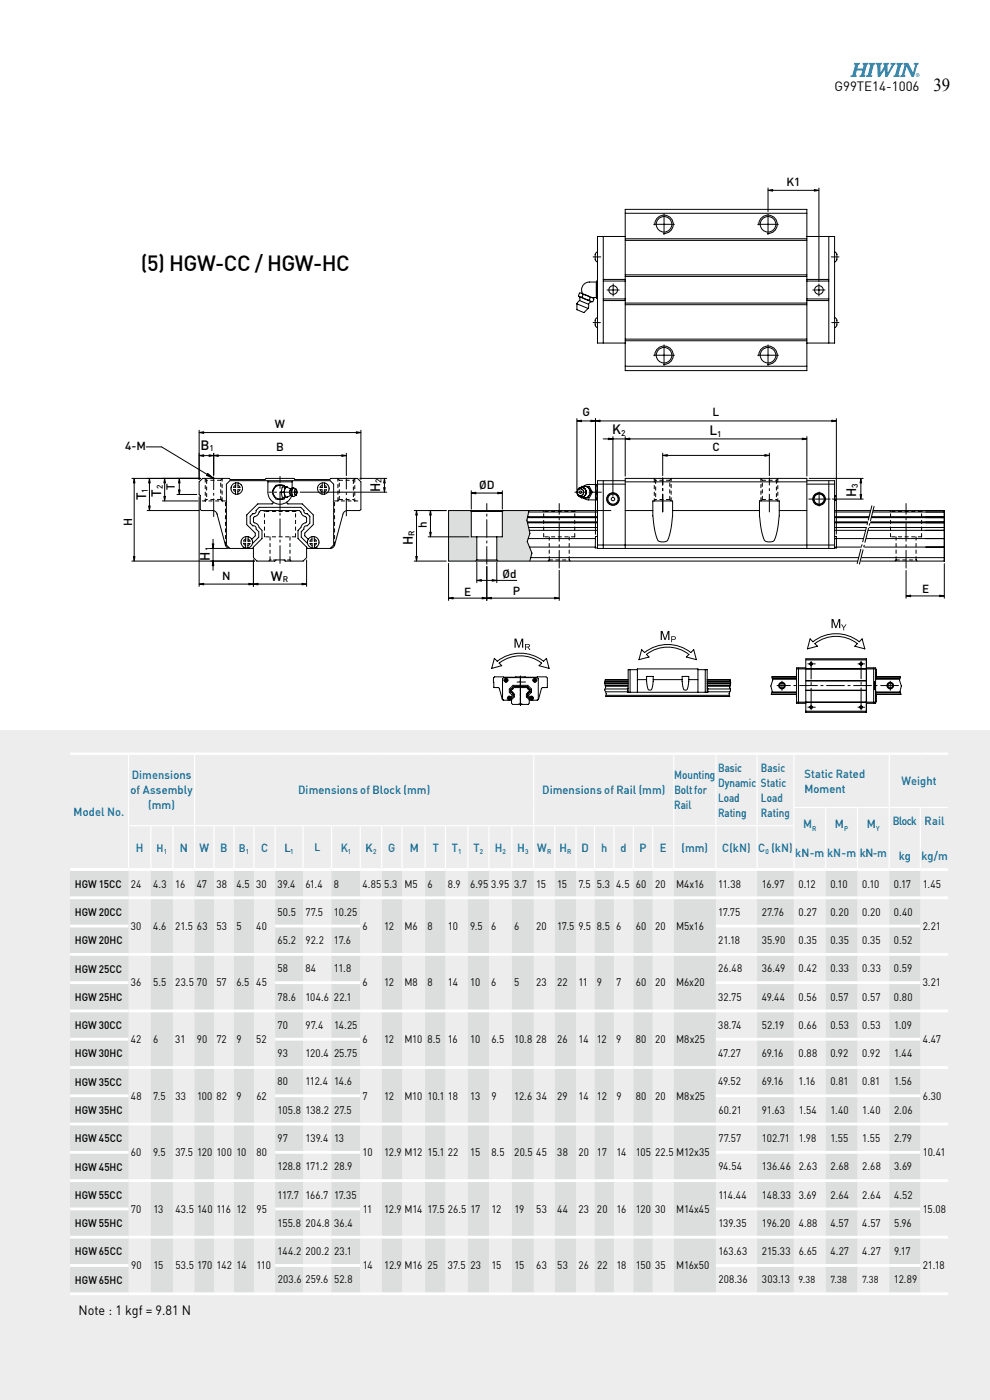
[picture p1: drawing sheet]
<svg xmlns="http://www.w3.org/2000/svg" width="210mm" height="297mm" viewBox="0 0 210 297" stroke-linecap="round" stroke-linejoin="round" font-family="sans-serif">
<defs><g id="words">
<text font-size="4.6" x="29.9" y="57.4">(5) HGW-CC / HGW-HC</text>
<text font-size="3.9" x="198" y="19.3">39</text>
<g font-size="2.9">
<text x="42.5" y="95.4">B</text>
<text x="129.9" y="92.2">K</text>
<text x="150.5" y="92.3">L</text>
<text x="31" y="106.1" transform="rotate(-90 31 106.1)">T</text>
<text x="34.2" y="105.4" transform="rotate(-90 34.2 105.4)">T</text>
<text x="80.6" y="104.4" transform="rotate(-90 80.6 104.4)">H</text>
<text x="181.6" y="105.4" transform="rotate(-90 181.6 105.4)">H</text>
<text x="44.5" y="119" transform="rotate(-90 44.5 119)">H</text>
<text x="87.6" y="115.6" transform="rotate(-90 87.6 115.6)">H</text>
<text x="57.5" y="123.3">W</text>
</g>
<g font-size="2.8">
<text x="177" y="19.2">G99TE14-1006</text>
<text x="16.6" y="278.9">Note : 1 kgf = 9.81 N</text>
</g>
<g font-size="2.5">
<text x="166.8" y="39.4">K1</text>
<text x="123.5" y="88.3">G</text>
<text x="151.1" y="88.4">L</text>
<text x="26.6" y="95.5">4-M</text>
<text x="58.3" y="90.8">W</text>
<text x="58.6" y="95.7">B</text>
<text x="151.1" y="95.6">C</text>
<text x="37.1" y="103.9" transform="rotate(-90 37.1 103.9)">T</text>
<text x="101.6" y="103.7">ØD</text>
<text x="28.1" y="111.5" transform="rotate(-90 28.1 111.5)">H</text>
<text x="90.5" y="112.1" transform="rotate(-90 90.5 112.1)">h</text>
<text x="47.1" y="123">N</text>
<text x="106.6" y="122.6">Ød</text>
<text x="195.6" y="125.8">E</text>
<text x="98.5" y="126.5">E</text>
<text x="108.8" y="126.3">P</text>
</g>
<g font-size="2.5" fill="#006795">
<text x="27.9" y="165.4">Dimensions</text>
<text x="143" y="165.4">Mounting</text>
<text x="152.3" y="167">Dynamic</text>
<text x="152.3" y="163.8">Basic</text>
<text x="161.4" y="167">Static</text>
<text x="161.4" y="163.8">Basic</text>
<text x="170.6" y="165">Static Rated</text>
<text x="191.2" y="166.6">Weight</text>
<text x="15.6" y="173.1">Model No.</text>
<text x="27.7" y="168.5">of Assembly</text>
<text x="31.4" y="171.7">(mm)</text>
<text x="63.2" y="168.5">Dimensions of Block (mm)</text>
<text x="115" y="168.5">Dimensions of Rail (mm)</text>
<text x="143" y="171.7">Rail</text>
<text x="143" y="168.5">Boltfor</text>
<text x="152.3" y="173.3">Rating</text>
<text x="152.3" y="170.1">Load</text>
<text x="161.4" y="173.3">Rating</text>
<text x="161.4" y="170.1">Load</text>
<text x="170.6" y="168.2">Moment</text>
<text x="170.4" y="175.8">M</text>
<text x="177.1" y="175.8">M</text>
<text x="183.9" y="175.8">M</text>
<text x="189.4" y="175.1">Block</text>
<text x="196.1" y="175.1">Rail</text>
<text x="28.8" y="180.7">H</text>
<text x="38.1" y="180.7">N</text>
<text x="42.3" y="180.7">W</text>
<text x="46.7" y="180.7">B</text>
<text x="55.4" y="180.7">C</text>
<text x="60.3" y="180.7">L</text>
<text x="72.3" y="180.7">K</text>
<text x="77.5" y="180.7">K</text>
<text x="82.4" y="180.7">G</text>
<text x="86.9" y="180.7">M</text>
<text x="91.8" y="180.7">T</text>
<text x="95.8" y="180.7">T</text>
<text x="100.4" y="180.7">T</text>
<text x="105" y="180.7">H</text>
<text x="109.7" y="180.7">H</text>
<text x="114" y="180.7">W</text>
<text x="118.7" y="180.7">H</text>
<text x="123.4" y="180.7">D</text>
<text x="127.5" y="180.7">h</text>
<text x="131.6" y="180.7">d</text>
<text x="135.7" y="180.7">P</text>
<text x="140" y="180.7">E</text>
<text x="144.6" y="180.7">(mm)</text>
<text x="153.2" y="180.7">C(kN)</text>
<text x="160.8" y="180.7">C (kN)</text>
<text x="168.7" y="181.7">kN-m</text>
<text x="175.4" y="181.7">kN-m</text>
<text x="182.4" y="181.7">kN-m</text>
<text x="190.6" y="182.4">kg</text>
<text x="195.5" y="182.4">kg/m</text>
</g>
<g font-size="2.3" fill="#006795">
<text x="33.2" y="180.7">H</text>
<text x="50.7" y="180.7">B</text>
<text x="66.7" y="180.6">L</text>
</g>
<g font-size="2.3">
<text x="15.9" y="188.3">HGW 15CC</text>
<text x="27.8" y="188.3">24</text>
<text x="32.5" y="188.3">4.3</text>
<text x="37.2" y="188.3">16</text>
<text x="41.8" y="188.3">47</text>
<text x="45.9" y="188.3">38</text>
<text x="50.1" y="188.3">4.5</text>
<text x="54.4" y="188.3">30</text>
<text x="58.9" y="188.3">39.4</text>
<text x="64.8" y="188.3">61.4</text>
<text x="70.8" y="188.3">8</text>
<text x="76.9" y="188.3">4.85</text>
<text x="81.5" y="188.3">5.3</text>
<text x="85.8" y="188.3">M5</text>
<text x="90.7" y="188.3">6</text>
<text x="95" y="188.3">8.9</text>
<text x="99.7" y="188.3">6.95</text>
<text x="104.2" y="188.3">3.95</text>
<text x="109.1" y="188.3">3.7</text>
<text x="113.7" y="188.3">15</text>
<text x="118.2" y="188.3">15</text>
<text x="122.7" y="188.3">7.5</text>
<text x="126.6" y="188.3">5.3</text>
<text x="130.7" y="188.3">4.5</text>
<text x="134.8" y="188.3">60</text>
<text x="139" y="188.3">20</text>
<text x="143.4" y="188.3">M4x16</text>
<text x="152.4" y="188.3">11.38</text>
<text x="161.6" y="188.3">16.97</text>
<text x="169.4" y="188.3">0.12</text>
<text x="176.1" y="188.3">0.10</text>
<text x="182.9" y="188.3">0.10</text>
<text x="189.6" y="188.3">0.17</text>
<text x="195.7" y="188.3">1.45</text>
<text x="15.9" y="194.3">HGW 20CC</text>
<text x="27.8" y="197.3">30</text>
<text x="32.5" y="197.3">4.6</text>
<text x="37.2" y="197.3">21.5</text>
<text x="41.8" y="197.3">63</text>
<text x="45.9" y="197.3">53</text>
<text x="50.1" y="197.3">5</text>
<text x="54.4" y="197.3">40</text>
<text x="58.9" y="194.3">50.5</text>
<text x="64.8" y="194.3">77.5</text>
<text x="70.8" y="194.3">10.25</text>
<text x="76.9" y="197.3">6</text>
<text x="81.5" y="197.3">12</text>
<text x="85.8" y="197.3">M6</text>
<text x="90.7" y="197.3">8</text>
<text x="95" y="197.3">10</text>
<text x="99.7" y="197.3">9.5</text>
<text x="104.2" y="197.3">6</text>
<text x="109.1" y="197.3">6</text>
<text x="113.7" y="197.3">20</text>
<text x="118.2" y="197.3">17.5</text>
<text x="122.7" y="197.3">9.5</text>
<text x="126.6" y="197.3">8.5</text>
<text x="130.7" y="197.3">6</text>
<text x="134.8" y="197.3">60</text>
<text x="139" y="197.3">20</text>
<text x="143.4" y="197.3">M5x16</text>
<text x="152.4" y="194.3">17.75</text>
<text x="161.6" y="194.3">27.76</text>
<text x="169.4" y="194.3">0.27</text>
<text x="176.1" y="194.3">0.20</text>
<text x="182.9" y="194.3">0.20</text>
<text x="189.6" y="194.3">0.40</text>
<text x="195.7" y="197.3">2.21</text>
<text x="15.9" y="200.3">HGW 20HC</text>
<text x="58.9" y="200.3">65.2</text>
<text x="64.8" y="200.3">92.2</text>
<text x="70.8" y="200.3">17.6</text>
<text x="152.4" y="200.3">21.18</text>
<text x="161.6" y="200.3">35.90</text>
<text x="169.4" y="200.3">0.35</text>
<text x="176.1" y="200.3">0.35</text>
<text x="182.9" y="200.3">0.35</text>
<text x="189.6" y="200.3">0.52</text>
<text x="15.9" y="206.3">HGW 25CC</text>
<text x="27.8" y="209.3">36</text>
<text x="32.5" y="209.3">5.5</text>
<text x="37.2" y="209.3">23.5</text>
<text x="41.8" y="209.3">70</text>
<text x="45.9" y="209.3">57</text>
<text x="50.1" y="209.3">6.5</text>
<text x="54.4" y="209.3">45</text>
<text x="58.9" y="206.3">58</text>
<text x="64.8" y="206.3">84</text>
<text x="70.8" y="206.3">11.8</text>
<text x="76.9" y="209.3">6</text>
<text x="81.5" y="209.3">12</text>
<text x="85.8" y="209.3">M8</text>
<text x="90.7" y="209.3">8</text>
<text x="95" y="209.3">14</text>
<text x="99.7" y="209.3">10</text>
<text x="104.2" y="209.3">6</text>
<text x="109.1" y="209.3">5</text>
<text x="113.7" y="209.3">23</text>
<text x="118.2" y="209.3">22</text>
<text x="122.7" y="209.3">11</text>
<text x="126.6" y="209.3">9</text>
<text x="130.7" y="209.3">7</text>
<text x="134.8" y="209.3">60</text>
<text x="139" y="209.3">20</text>
<text x="143.4" y="209.3">M6x20</text>
<text x="152.4" y="206.3">26.48</text>
<text x="161.6" y="206.3">36.49</text>
<text x="169.4" y="206.3">0.42</text>
<text x="176.1" y="206.3">0.33</text>
<text x="182.9" y="206.3">0.33</text>
<text x="189.6" y="206.3">0.59</text>
<text x="195.7" y="209.3">3.21</text>
<text x="15.9" y="212.3">HGW 25HC</text>
<text x="58.9" y="212.3">78.6</text>
<text x="64.8" y="212.3">104.6</text>
<text x="70.8" y="212.3">22.1</text>
<text x="152.4" y="212.3">32.75</text>
<text x="161.6" y="212.3">49.44</text>
<text x="169.4" y="212.3">0.56</text>
<text x="176.1" y="212.3">0.57</text>
<text x="182.9" y="212.3">0.57</text>
<text x="189.6" y="212.3">0.80</text>
<text x="15.9" y="218.3">HGW 30CC</text>
<text x="27.8" y="221.3">42</text>
<text x="32.5" y="221.3">6</text>
<text x="37.2" y="221.3">31</text>
<text x="41.8" y="221.3">90</text>
<text x="45.9" y="221.3">72</text>
<text x="50.1" y="221.3">9</text>
<text x="54.4" y="221.3">52</text>
<text x="58.9" y="218.3">70</text>
<text x="64.8" y="218.3">97.4</text>
<text x="70.9" y="218.3">14.25</text>
<text x="76.9" y="221.3">6</text>
<text x="81.5" y="221.3">12</text>
<text x="85.8" y="221.3">M10</text>
<text x="90.7" y="221.3">8.5</text>
<text x="95" y="221.3">16</text>
<text x="99.8" y="221.3">10</text>
<text x="104.2" y="221.3">6.5</text>
<text x="109.1" y="221.3">10.8</text>
<text x="113.7" y="221.3">28</text>
<text x="118.2" y="221.3">26</text>
<text x="122.7" y="221.3">14</text>
<text x="126.6" y="221.3">12</text>
<text x="130.7" y="221.3">9</text>
<text x="134.8" y="221.3">80</text>
<text x="139" y="221.3">20</text>
<text x="143.4" y="221.3">M8x25</text>
<text x="152.4" y="218.3">38.74</text>
<text x="161.6" y="218.3">52.19</text>
<text x="169.4" y="218.3">0.66</text>
<text x="176.1" y="218.3">0.53</text>
<text x="182.9" y="218.3">0.53</text>
<text x="189.6" y="218.3">1.09</text>
<text x="195.7" y="221.3">4.47</text>
<text x="15.9" y="224.3">HGW 30HC</text>
<text x="58.9" y="224.3">93</text>
<text x="64.8" y="224.3">120.4</text>
<text x="70.9" y="224.3">25.75</text>
<text x="152.4" y="224.3">47.27</text>
<text x="161.6" y="224.3">69.16</text>
<text x="169.4" y="224.3">0.88</text>
<text x="176.2" y="224.3">0.92</text>
<text x="182.9" y="224.3">0.92</text>
<text x="189.6" y="224.3">1.44</text>
<text x="15.9" y="230.3">HGW 35CC</text>
<text x="27.8" y="233.3">48</text>
<text x="32.5" y="233.3">7.5</text>
<text x="37.2" y="233.3">33</text>
<text x="41.8" y="233.3">100</text>
<text x="45.9" y="233.3">82</text>
<text x="50.1" y="233.3">9</text>
<text x="54.4" y="233.3">62</text>
<text x="58.9" y="230.3">80</text>
<text x="64.8" y="230.3">112.4</text>
<text x="70.9" y="230.3">14.6</text>
<text x="76.9" y="233.3">7</text>
<text x="81.5" y="233.3">12</text>
<text x="85.8" y="233.3">M10</text>
<text x="90.7" y="233.3">10.1</text>
<text x="95" y="233.3">18</text>
<text x="99.8" y="233.3">13</text>
<text x="104.2" y="233.3">9</text>
<text x="109.1" y="233.3">12.6</text>
<text x="113.7" y="233.3">34</text>
<text x="118.2" y="233.3">29</text>
<text x="122.7" y="233.3">14</text>
<text x="126.6" y="233.3">12</text>
<text x="130.7" y="233.3">9</text>
<text x="134.9" y="233.3">80</text>
<text x="139" y="233.3">20</text>
<text x="143.4" y="233.3">M8x25</text>
<text x="152.4" y="230.3">49.52</text>
<text x="161.6" y="230.3">69.16</text>
<text x="169.4" y="230.3">1.16</text>
<text x="176.2" y="230.3">0.81</text>
<text x="182.9" y="230.3">0.81</text>
<text x="189.6" y="230.3">1.56</text>
<text x="195.7" y="233.3">6.30</text>
<text x="15.9" y="236.3">HGW 35HC</text>
<text x="58.9" y="236.3">105.8</text>
<text x="64.8" y="236.3">138.2</text>
<text x="70.9" y="236.3">27.5</text>
<text x="152.4" y="236.3">60.21</text>
<text x="161.6" y="236.3">91.63</text>
<text x="169.4" y="236.3">1.54</text>
<text x="176.2" y="236.3">1.40</text>
<text x="182.9" y="236.3">1.40</text>
<text x="189.6" y="236.3">2.06</text>
<text x="15.9" y="242.3">HGW 45CC</text>
<text x="27.8" y="245.3">60</text>
<text x="32.5" y="245.3">9.5</text>
<text x="37.2" y="245.3">37.5</text>
<text x="41.8" y="245.3">120</text>
<text x="45.9" y="245.3">100</text>
<text x="50.2" y="245.3">10</text>
<text x="54.4" y="245.3">80</text>
<text x="58.9" y="242.3">97</text>
<text x="64.8" y="242.3">139.4</text>
<text x="70.9" y="242.3">13</text>
<text x="76.9" y="245.3">10</text>
<text x="81.5" y="245.3">12.9</text>
<text x="85.8" y="245.3">M12</text>
<text x="90.7" y="245.3">15.1</text>
<text x="95" y="245.3">22</text>
<text x="99.8" y="245.3">15</text>
<text x="104.2" y="245.3">8.5</text>
<text x="109.1" y="245.3">20.5</text>
<text x="113.7" y="245.3">45</text>
<text x="118.2" y="245.3">38</text>
<text x="122.7" y="245.3">20</text>
<text x="126.6" y="245.3">17</text>
<text x="130.7" y="245.3">14</text>
<text x="134.9" y="245.3">105</text>
<text x="139" y="245.3">22.5</text>
<text x="143.4" y="245.3">M12x35</text>
<text x="152.4" y="242.3">77.57</text>
<text x="161.6" y="242.3">102.71</text>
<text x="169.4" y="242.3">1.98</text>
<text x="176.2" y="242.3">1.55</text>
<text x="182.9" y="242.3">1.55</text>
<text x="189.7" y="242.3">2.79</text>
<text x="195.7" y="245.3">10.41</text>
<text x="15.9" y="248.3">HGW 45HC</text>
<text x="58.9" y="248.3">128.8</text>
<text x="64.8" y="248.3">171.2</text>
<text x="70.9" y="248.3">28.9</text>
<text x="152.4" y="248.3">94.54</text>
<text x="161.6" y="248.3">136.46</text>
<text x="169.4" y="248.3">2.63</text>
<text x="176.2" y="248.3">2.68</text>
<text x="182.9" y="248.3">2.68</text>
<text x="189.7" y="248.3">3.69</text>
<text x="15.9" y="254.3">HGW 55CC</text>
<text x="27.8" y="257.3">70</text>
<text x="32.5" y="257.3">13</text>
<text x="37.2" y="257.3">43.5</text>
<text x="41.8" y="257.3">140</text>
<text x="45.9" y="257.3">116</text>
<text x="50.2" y="257.3">12</text>
<text x="54.4" y="257.3">95</text>
<text x="58.9" y="254.3">117.7</text>
<text x="64.8" y="254.3">166.7</text>
<text x="70.9" y="254.3">17.35</text>
<text x="76.9" y="257.3">11</text>
<text x="81.5" y="257.3">12.9</text>
<text x="85.8" y="257.3">M14</text>
<text x="90.7" y="257.3">17.5</text>
<text x="95" y="257.3">26.5</text>
<text x="99.8" y="257.3">17</text>
<text x="104.2" y="257.3">12</text>
<text x="109.1" y="257.3">19</text>
<text x="113.8" y="257.3">53</text>
<text x="118.2" y="257.3">44</text>
<text x="122.7" y="257.3">23</text>
<text x="126.6" y="257.3">20</text>
<text x="130.8" y="257.3">16</text>
<text x="134.9" y="257.3">120</text>
<text x="139" y="257.3">30</text>
<text x="143.4" y="257.3">M14x45</text>
<text x="152.4" y="254.3">114.44</text>
<text x="161.6" y="254.3">148.33</text>
<text x="169.4" y="254.3">3.69</text>
<text x="176.2" y="254.3">2.64</text>
<text x="182.9" y="254.3">2.64</text>
<text x="189.7" y="254.3">4.52</text>
<text x="195.8" y="257.3">15.08</text>
<text x="15.9" y="260.3">HGW 55HC</text>
<text x="58.9" y="260.3">155.8</text>
<text x="64.8" y="260.3">204.8</text>
<text x="70.9" y="260.3">36.4</text>
<text x="152.4" y="260.3">139.35</text>
<text x="161.6" y="260.3">196.20</text>
<text x="169.4" y="260.3">4.88</text>
<text x="176.2" y="260.3">4.57</text>
<text x="182.9" y="260.3">4.57</text>
<text x="189.7" y="260.3">5.96</text>
<text x="15.9" y="266.3">HGW 65CC</text>
<text x="27.8" y="269.3">90</text>
<text x="32.5" y="269.3">15</text>
<text x="37.2" y="269.3">53.5</text>
<text x="41.8" y="269.3">170</text>
<text x="45.9" y="269.3">142</text>
<text x="50.2" y="269.3">14</text>
<text x="54.4" y="269.3">110</text>
<text x="58.9" y="266.3">144.2</text>
<text x="64.8" y="266.3">200.2</text>
<text x="70.9" y="266.3">23.1</text>
<text x="76.9" y="269.3">14</text>
<text x="81.5" y="269.3">12.9</text>
<text x="85.8" y="269.3">M16</text>
<text x="90.7" y="269.3">25</text>
<text x="95" y="269.3">37.5</text>
<text x="99.8" y="269.3">23</text>
<text x="104.2" y="269.3">15</text>
<text x="109.1" y="269.3">15</text>
<text x="113.8" y="269.3">63</text>
<text x="118.2" y="269.3">53</text>
<text x="122.7" y="269.3">26</text>
<text x="126.6" y="269.3">22</text>
<text x="130.8" y="269.3">18</text>
<text x="134.9" y="269.3">150</text>
<text x="139" y="269.3">35</text>
<text x="143.4" y="269.3">M16x50</text>
<text x="152.4" y="266.3">163.63</text>
<text x="161.6" y="266.3">215.33</text>
<text x="169.4" y="266.3">6.65</text>
<text x="176.2" y="266.3">4.27</text>
<text x="182.9" y="266.3">4.27</text>
<text x="189.7" y="266.3">9.17</text>
<text x="195.8" y="269.3">21.18</text>
<text x="15.9" y="272.3">HGW 65HC</text>
<text x="58.9" y="272.3">203.6</text>
<text x="64.8" y="272.3">259.6</text>
<text x="70.9" y="272.3">52.8</text>
<text x="152.4" y="272.3">208.36</text>
<text x="161.6" y="272.3">303.13</text>
<text x="189.6" y="272.3">12.89</text>
</g>
<g font-size="2.1">
<text x="169.4" y="272.2">9.38</text>
<text x="176.1" y="272.2">7.38</text>
<text x="182.9" y="272.2">7.38</text>
</g>
<g font-size="1.8">
<text x="31.3" y="104.5" transform="rotate(-90 31.3 104.5)">1</text>
<text x="34.5" y="103.8" transform="rotate(-90 34.5 103.8)">2</text>
<text x="80.9" y="102.4" transform="rotate(-90 80.9 102.4)">2</text>
<text x="181.9" y="103.5" transform="rotate(-90 181.9 103.5)">3</text>
<text x="87.9" y="113.6" transform="rotate(-90 87.9 113.6)">R</text>
<text x="44.8" y="117" transform="rotate(-90 44.8 117)">1</text>
</g>
<g font-size="1.7">
<text x="44.4" y="95.7">1</text>
<text x="131.7" y="92.5">2</text>
<text x="152.1" y="92.6">1</text>
<text x="60" y="123.6">R</text>
</g>
<g font-size="1.4" fill="#006795">
<text x="172.3" y="176.3">R</text>
<text x="179" y="176.3">P</text>
<text x="185.9" y="176.3">Y</text>
<text x="34.7" y="181.2">1</text>
<text x="52.1" y="181.2">1</text>
<text x="61.6" y="181.2">1</text>
<text x="73.7" y="181.2">1</text>
<text x="79.2" y="181.2">2</text>
<text x="97.2" y="181.2">1</text>
<text x="101.8" y="181.2">2</text>
<text x="106.6" y="181.2">2</text>
<text x="111.4" y="181.2">3</text>
<text x="116.1" y="181.2">R</text>
<text x="120.3" y="181.2">R</text>
<text x="162.4" y="181.2">0</text>
</g>
</g></defs>
<path d="M0 155h210v142h-210z" fill="#ededee"/>
<g fill="#dcdddd">
<path d="M106.6 108.3h5.6l-.3 2 .5 2.8-.4 1.8 .7 2.4-.3 1.7h-6.9l-.1-.2v-4.9h1.2z"/>
<path d="M95.1 108.3h4.7l.2 .2v5.4h1.1v4.9l-.2 .2h-5.8z"/>
</g>
<path d="M45.3 109.6v-8.4M59.4 119.5v-18.4M63.2 104.4h-6.1M73.5 109.4v-8M103.3 119.7v-12.9M140.6 108.6v-7.2M163.2 108.6v-7.2M118.6 120.5v-13.7M192.2 120.5v-13.7M172.1 140.3v10.3M182.7 140.2v10.4M190.6 145.4h-25.8" fill="none" stroke="#000" stroke-width=".21" stroke-dasharray="3.8 .8 .5 .8"/>
<path d="M173.7 107.4v-3M176.1 105.9h-4.6M110.4 149.6v-6.1M111.5 144.7h-1.8M165.9 144.5v1.9M172.9 140.8h-1.5M172.9 150h-1.5M183.4 140.8h-1.4M183.4 150h-1.4M188.8 144.5v1.9" fill="none" stroke="#000" stroke-width=".21" stroke-dasharray=".6 .1 .1 .1"/>
<path d="M184.9 107.3l-3.2 12.7M185.4 107.4l-3.2 12.8" fill="none" stroke="#000" stroke-width=".21" stroke-dasharray="3.1 .6 .4 .6"/>
<path d="M121.9 104.4h5.7" fill="none" stroke="#000" stroke-width=".21" stroke-dasharray="2.5 .5 .3 .5"/>
<g fill="none" stroke="#000" stroke-width=".21">
<path d="M162.9 39.9v5M173.7 39.9v19.9M125.8 54.5h1.6M126.5 59.8a2.61 2.61 0 0 0-2.9 .8 1.63 1.63 0 0 0 0 1.7M126.7 59.6l-.2 .5 .1 .4M126.7 53.4l-.2 .2a1.7 1.7 0 0 0-.2 1.7l.4 .3M128 50.2v22.6M128 59.6h4.6M128 59.3h4.6M132.6 44.4h38.6v34.2h-38.6zM132.6 50.2h-5.9v22.6h5.9M132.6 50.7h38.6"/>
<path d="M132.6 51h38.6M132.6 45.2h38.6M132.6 58.3h38.6M132.6 58.6h38.6M138.7 47.6h4.4M138.9 47.7a1.95 1.95 0 0 1 1.9-2.1 1.95 1.95 0 0 1 2 2 1.95 1.95 0 0 1-2.1 1.9M140.9 45.4v4.4M160.7 47.6h4.4M161 47.7a1.95 1.95 0 0 1 1.9-2.1 1.95 1.95 0 0 1 2 2 1.95 1.95 0 0 1-2.1 1.9M162.9 45.4v4.4M162.9 40.4l1-.2v.3zM163.9 40.4h8.8"/>
<path d="M171.2 50.2h5.8v22.6h-5.8M171.2 59.6h4.6M171.2 59.3h4.6M172.7 40.2l1 .2-1 .1zM175.8 50.2v22.6M176.3 54.5h1.7M177 53.4l.3 .2a1.7 1.7 0 0 1 .2 1.7l-.5 .3M122.4 64.5v1.2l1.5 .6 .8-.9M122.4 64.5l2.3 .9M122.8 62.8l.1 .2a.82 .82 0 0 1-.4 1.2l-.1 .3M123 63.8l1.8 .7M123 63l2.3 .9"/>
<path d="M123.4 62.2l2.3 1M123.5 63l.7 .5 .8 .2M123.7 62.5l-.2-.2-.6-.1-.2 .5 .2 .2 .6 .1M123.7 62.5l-.2 .5M123.7 62.5l.8 .2 .7 .4M125.2 63.1l.6 .1 .2 .2-.2 .6h-.3l-.5-.3M125.2 63.1l-.2 .6M125.5 63.1h1M125.6 64h-.2a.83 .83 0 0 0-.5 1.2l-.2 .2M125.8 68.4h1.6M126.5 60.1v2.8M126.6 62.4l-.1 .5 .2 .5"/>
<path d="M126.6 60.5l-.1 .8 .1 1.1M126.6 62.4h.1M126.6 60.5h.1M126.7 67.4l-.2 .1a1.7 1.7 0 0 0-.2 1.7l.4 .3M128 63.4h4.6M128 63.8h4.6M128.8 61.5h2.6M130.1 60.2v2.6M132.6 71.9h38.6M132.6 72.3h38.6M132.6 77.7h38.6M132.6 64.3h38.6"/>
<path d="M132.6 64.6h38.6M138.7 75.4h4.4M138.9 75.5a1.95 1.95 0 0 1 1.9-2.1 1.95 1.95 0 0 1 2 2 1.95 1.95 0 0 1-2.1 1.9M140.9 73.2v4.4M160.7 75.4h4.4M161 75.5a1.95 1.95 0 0 1 1.9-2.1 1.95 1.95 0 0 1 2 2 1.95 1.95 0 0 1-2.1 1.9M162.9 73.2v4.4M171.2 63.4h4.6M171.2 63.8h4.6M172.4 61.5h2.6M173.7 60.2v2.6M176.4 68.4h1.6"/>
<path d="M177 67.4l.3 .1a1.7 1.7 0 0 1 .2 1.7l-.5 .3M31 94.8h3.3l11 6.7M42.2 91.3v10.4M42.2 91.8l1-.2v.3zM42.2 96.7l1-.2v.3zM43.2 91.8h32.4M43.2 96.7h1.1M44.3 96.5l1 .2-1 .1zM45.3 96.7l1-.2v.3zM45.3 96.2v4.7M46.3 96.7h26.2M72.5 96.5l1 .2-1 .1z"/>
<path d="M73.5 96.2v4.7M75.6 91.6l1 .2-1 .1zM76.6 91.3v10.4M122.4 89.3l1-.2v.4zM122.4 88.8v15.1M123.4 89.3h1.9M125.3 89.1l1 .2-1 .2zM126.3 89.3l1-.2v.4zM126.3 88.8v24.5M127.3 89.3h49.1M127.9 93.1h4.8M129 93l1 .1-1 .2z"/>
<path d="M130 92.6v12.7M132.6 92.6v8.4M132.6 93.1l1-.1v.3zM133.6 93.1h36.6M140.6 96.1v4.8M140.6 96.6l1-.1v.3zM141.6 96.6h20.6M162.2 96.5l1 .1-1 .2zM163.2 96.1v4.8M170.2 93l1 .1-1 .2zM171.2 92.6v8.4M176.4 89.1l1 .2-1 .2z"/>
<path d="M177.4 88.8v24.5M28 101.5h14.5M28 119h26M28.3 118.1h.3l-.1 .9zM28.5 101.5l.1 1h-.3zM28.5 102.5v15.6M31.2 108.3h11M31.5 107.3h.4l-.2 1zM31.7 101.5l.2 1h-.4zM31.7 102.5v4.8M34.4 106.3h7.6M34.8 105.3h.3l-.2 1z"/>
<path d="M34.9 102.5v2.8M34.9 101.5l.2 1h-.3zM37.5 104.9h4.3M37.9 103.9h.3l-.2 1zM38 101.5l.2 1h-.3zM38 102.5v1.4M42.2 105.4v19M44.1 100.4l1.2 1.1-1.5-.6zM44.7 116.4h3.6M45 115.4h.4l-.2 1zM45.2 114.4v1M45.2 116.4v2.6"/>
<path d="M45.2 119l.2 1h-.4zM49.9 104.8h.5M50 104.3l-.5-.4h.5l-.1 .9M50 102.4l.5 .1M50 102.4a1.22 1.22 0 0 0-1 1.2 1.22 1.22 0 0 0 .9 1.2M50 102.4v1h-.5l.5-.5M50.5 104.3l.4-.4h-.4l-.1 .9M50.5 102.5a1.21 1.21 0 0 1 .9 1.1M50.5 102.5v.9h.4l-.4-.4M51.4 103.7a1.22 1.22 0 0 1-1 1.1M51.7 116.1l-.2 .3M52.1 116.2h.5"/>
<path d="M52.1 115.7l-.4-.4h.4v.9M52.1 113.8l.5 .1M52.1 113.8a1.22 1.22 0 0 0-1 1.2 1.22 1.22 0 0 0 1 1.2M52.1 113.8v1h-.4l.4-.5M52.6 115.7l.4-.4h-.4v.9M52.6 116.2l-.1 .2M52.6 113.9a1.22 1.22 0 0 1 1 1.1M52.6 113.9v.9h.5l-.5-.4M53.5 115.3l-.2 .5-.7 .4M53.6 115.1l-.1 .2M53.8 118.8v5.6M53.8 109.8l.2-.2a1.19 1.19 0 0 0 1-1l.3-.3h8.2l.3 .3a1.19 1.19 0 0 0 1 1l.2 .2v.9l-.2 .2a1.19 1.19 0 0 0-1 1l-.6 .6v1.8l1.8 1.8v2.2l-.7 .7h-3.8l-.2-.2h-1.8l-.2 .2h-3.8l-.7-.7v-2.2l1.8-1.8v-1.8l-.6-.6a1.19 1.19 0 0 0-1-1l-.2-.2z"/>
<path d="M53.8 116.1l-.3 .3h-4.7l-.8-.8v-12.9l.8-.7h21.2l.8 .7v12.9l-.8 .8M56.8 102a4.9 4.9 0 0 0 .6 4 2.58 2.58 0 0 0 4.4-.8M56.8 102.2h5.2M57.9 104.7l.5 .9M57.9 106.5l.1 .2-.3 .2h-3l-2.4 2.3v2.1l1.9 1.8v.6l-.8 .7M58.4 103.2l-.5 1M58.9 105.9h1M58.9 103h1M59.6 104.4l.3 1.1 1.1-.1M59.6 104.4h.7M60.3 104.4l.2 1.1M60.4 103.3a1.47 1.47 0 0 0-2.1 .1 1.47 1.47 0 0 0 0 2 1.47 1.47 0 0 0 2.1 .1"/>
<path d="M60.5 103.3l-.3-.3h-1.7l-.8 1.4 .8 1.5h1.7l.3-.4M60.5 103.3l-.2 1.1M60.9 106.5v.3l.2 .1h3l2.4 2.3v2.1l-1.9 1.8v.6l.8 .7M61 103.4l-1.1-.1-.3 1.1M61.7 103.7l-.2 .7 .2 .7M61.7 105.1l.6 .2M61.7 103.7l-.9-.4a1.33 1.33 0 0 0-.4 1.9l.3 .3 1-.4M61.9 103.6l-.2 .1M61.9 103.6h.1M62 102v1.5M62.3 103.5a1.39 1.39 0 0 0 0 1.8M62.3 103.5l-.4 .1"/>
<path d="M62.3 103.5l.5 .3M62.7 104.3v.2zM62.8 105.1l-.5 .2M62.8 103.8l.2 .6-.2 .7M62.8 103.8a.84 .84 0 0 0 0 1.3M63.7 104.4h18.3M65 118.8v5.6M65 116.1l.3 .3h4.7M65.2 115.3l-1.3-1.3v-1.2l.6-.6a.55 .55 0 0 1 .7-.6l.5-.6v-1.5l-.5-.5a.55 .55 0 0 1-.7-.7l-.7-.7h-8.8l-.7 .7a.55 .55 0 0 1-.7 .7l-.5 .5v1.5l.5 .6a.55 .55 0 0 1 .7 .6l.6 .6v1.2l-1.3 1.3M65.2 115.1a1.22 1.22 0 0 0 1 1.1M66.2 113.9v.9h-.5l.5-.4M66.2 113.9a1.22 1.22 0 0 0-1 1.1"/>
<path d="M66.2 116.2l.1 .2M66.2 115.7l-.4-.4h.4v.9M66.7 113.8l-.5 .1M66.7 113.8a1.22 1.22 0 0 1 1 1.2 1.22 1.22 0 0 1-1 1.2M66.7 113.8v1h.4l-.4-.5M66.7 115.7l.4-.4h-.4v.9M66.7 116.2h-.5M67.1 116.1l.2 .3M68.3 104.8h.5M68.3 104.3l-.4-.4h.4v.9M68.4 102.4a1.22 1.22 0 0 0-1 1.2 1.22 1.22 0 0 0 .9 1.2M68.4 102.4l.5 .1"/>
<path d="M68.4 102.4l-.1 1h-.4l.5-.4M68.8 104.3l.5-.4h-.5v.9M68.9 102.5a1.21 1.21 0 0 1 .9 1.1M68.9 102.5l-.1 .9h.5l-.5-.4M69.8 103.7a1.22 1.22 0 0 1-1 1.1M70 116.4a.98 .98 0 0 0 1-.8l1.8-6.6a.98 .98 0 0 1 .9-.7h2.6l.3-.2v-5.9l-.8-.7h-5.6l-.3 .2h-7.3l-.3-.2h-5.8l-.3 .2h-7.3l-.3-.2h-5.6l-.8 .7v2.7l.3 .2v3l.2 .2h2.4a.98 .98 0 0 1 .9 .7l1.8 6.6a.98 .98 0 0 0 1 .8M76.3 101.5h5.7M81.4 103.4h.3l-.2 1zM81.5 101.5l.2 1h-.3zM81.5 102.5v.9M87.9 119h6.8M88.2 118.1h.3l-.1 .9z"/>
<path d="M88.4 108.3l.1 1h-.3zM88.4 109.3v8.8M90.8 113.9h8.7M91.1 112.9h.4l-.2 1zM91.3 108.3l.2 1h-.4zM91.3 109.3v3.6M94.7 108.3h-6.8M95.1 119.5v7.9M99.8 108.3l.2 .2M100 104.1v3.9M100 108.5v5.4h6.6v-5.4M100 108.5h6.6"/>
<path d="M100 104.6l.9-.2v.4zM100.9 104.6h4.7M101.1 113.9v4.9M101.1 118.8h4.3M101.1 118.8l-.2 .2M101.1 119.3v4.3M105.4 113.9v4.9M105.4 118.8l.2 .2M105.4 119.3v4.3M105.6 104.4l1 .2-1 .2zM106.6 104.1v3.9M106.8 108.3l-.2 .2"/>
<path d="M111.8 110.7h14.9M111.9 109.8h14.8M111.9 110.9h14.8M111.9 109.6h14.8M112 114.3h14.3M112.1 111.9h14.6M112.1 108.6h14.6M112.2 108.3l-.4 2 .6 2.8-.6 1.8 1 2.4-.4 1.7M112.3 112.5h14.4M112.3 116.1h14M112.6 118.3h69.5M123.3 103.4l.1-.2h1.6l.7 1.2"/>
<path d="M123.4 103.4a1.18 1.18 0 0 1 1.8 1 1.18 1.18 0 0 1-1.8 1M123.5 103.4a1.03 1.03 0 0 0-1.1 1 1.03 1.03 0 0 0 1.1 1M123.5 103.4l.4 .2M123.5 103.4h.1M123.7 103.4a1.04 1.04 0 0 1 .7 1.1 1.04 1.04 0 0 1-.9 .9M123.8 105.6l.7 .4 2.2 .1M124 103.7a1.07 1.07 0 0 1-.5 1.7M124.7 103.2l.7 1.2M125.4 104.4l-.7 1.2M125.4 104.4h.3M125.7 104.4l-.7 1.2h-1.6l-.1-.1M126.4 102.8v3.3"/>
<path d="M126.7 102.8a1.2 1.2 0 0 0 0 1.6 1.2 1.2 0 0 0 0 1.7M126.7 115.6h50.3M126.7 113.8h-.4v2.4h.4M126.7 102.8h-2.2l-.7 .4M126.7 102.7h5.9M128 102v14.4M129.6 108.3h-34.5v10.7h86.8M132.6 108.3h5.9M132.6 102h-5.9v14.4h50.3v-14.4h-5.8M132.6 102.2h38.6M138.5 106.3h4.2l-.1 3.6a10.9 10.9 0 0 1-1.2 4.9 1.44 1.44 0 0 1-2.2-1.1l-.7-4.2zM142.7 108.3h18.4"/>
<path d="M161.1 106.3h4.2l-.1 3.5a12.2 12.2 0 0 1-1.1 5 1.45 1.45 0 0 1-1.5 .1 1.45 1.45 0 0 1-.8-1.3l-.7-4.1zM165.3 108.3h5.9M171.2 102.7h5.8M171.2 116.4v-14.9h-38.6v14.9M171.6 101.5h11.5M175.8 102v14.4M176.6 105.9h6.5M177 108.3h7.7M177 116.1h5.7M177 114.3h6.2M177 112.5h6.6M177 111.9h6.8"/>
<path d="M177 110.7h7.1M177 110.9h7M177 109.8h7.3M177 109.6h7.4M177 108.6h7.6M177 106h.1M177 113.8h.4l.1 2.4h-.5M177 105.1v1M177 105.2h.1M177 105.3h.1M177 105.4h.1M182.4 104.9h.4l-.2 1z"/>
<path d="M182.6 102.5v2.4M182.6 101.5l.2 1h-.4zM182.8 118.3h17.5M183.4 116.1h16.9M183.8 114.3h16.5M184.1 112.5h16.2M184.4 111.9h15.9M184.6 110.9h15.7M184.7 110.7h15.6M184.9 109.8h15.4M184.9 109.6h15.4M185.1 108.6h15.2"/>
<path d="M185.2 108.3h15.1v10.7h-17.7M200.3 119.6v7.3M42.2 123.9l1-.2v.4zM43.2 123.9h9.6M45.2 120v1M52.8 123.7l1 .2-1 .2zM53.8 123.9l.9-.2v.4zM54.7 123.9h9.4M64.1 123.7l.9 .2-.9 .2zM95.1 126.9l1-.2v.4zM95.8 126.9h6.8M101.1 123.1l1-.1v.3z"/>
<path d="M102.1 123.1h2.3M102.3 126.7l1 .2-1 .2zM103.3 120.2v7.2M103.3 126.9l.9-.2v.4zM103.5 126.9h14.1M104.4 123l1 .1-1 .2zM104.9 139.7l.6 .6a7.9 7.9 0 0 1 9.8 0l.6-.6 .6 2.1-2.2-.6 .6-.5a7.3 7.3 0 0 0-9 0l.5 .5-2.1 .6zM105.4 123.1h4.2M117.6 126.7l1 .2-1 .2zM118.6 121v6.4M136.1 137.8l.6 .6a7.9 7.9 0 0 1 9.8 0l.6-.6 .6 2.1-2.1-.5 .5-.6a7.3 7.3 0 0 0-9 0l.6 .6-2.2 .5zM170.9 139.8h12.9v11.3h-12.9z"/>
<path d="M170.9 140h12.9M171.8 135.5l.7 .6a7.9 7.9 0 0 1 9.8 0l.6-.6 .5 2.2-2.1-.6 .6-.6a7.3 7.3 0 0 0-9.1 0l.6 .6-2.1 .6zM183.8 139.8v11.3M192.2 121v5.9M192.2 126.4l1-.1v.3zM193.2 126.4h6.1M199.3 126.3l1 .1-1 .2zM107.2 144.7h.2M107.2 144.5l-.1-.1h.1v.3M107.3 143.9l-.1 .3h-.1l.2-.1M107.3 143.9h.1M107.3 143.9a.41 .41 0 0 0-.4 .4 .41 .41 0 0 0 .3 .4"/>
<path d="M107.4 144.5l.2-.1h-.2v.3M107.4 143.9a.41 .41 0 0 1 .3 .4 .41 .41 0 0 1-.3 .4M107.4 143.9v.3h.2l-.2-.1M107.8 148.5h-.1M107.9 148.5h.2M108 148.3l-.2-.1h.2l-.1 .3M108 147.7v.3h-.2l.2-.1M108 147.7h.1M108 147.7a.41 .41 0 0 0-.4 .4 .41 .41 0 0 0 .3 .4M108.1 148.3l.2-.1h-.2v.3M108.1 148.5h.1M108.1 147.7v.3h.2l-.2-.1"/>
<path d="M108.1 147.7a.41 .41 0 0 1 .3 .4 .41 .41 0 0 1-.3 .4M108.5 148.5h-1.7M108.5 146.4l.5-.5h2.8l.5 .5v.3l-.6 .6v.5l.6 .6v.8l-.3 .2h-3.2l-.3-.2v-.8l.6-.6v-.5l-.6-.6zM112.3 148.5h1.6M112.3 148.2l-.4-.4v-.4l.6-.6v-.5l-.6-.7h-3l-.6 .7v.5l.6 .6v.4l-.5 .4M112.4 147.9l-.3-.4 .6-.6v-.7l-.7-.8h-3.2l-.8 .8v.7l.6 .6-.2 .4M112.6 147.7l.1 .3h-.2l.1-.1M112.6 147.7a.41 .41 0 0 0-.3 .4 .41 .41 0 0 0 .4 .4M112.6 148.5h.1M112.7 148.3l-.2-.1h.2v.3M112.8 147.7a.41 .41 0 0 1 .3 .4 .41 .41 0 0 1-.3 .4M112.8 147.7h-.2"/>
<path d="M112.8 147.7v.3h.2l-.2-.1M112.8 148.3l.2-.1h-.2v.3M112.8 148.5h-.1M112.9 148.5h.1M113.4 144.7h.1M113.4 144.5l-.2-.1h.2v.3M113.4 143.9h.1M113.4 143.9a.41 .41 0 0 0-.4 .4 .41 .41 0 0 0 .4 .4M113.4 143.9v.3h-.2l.2-.1M113.5 144.5l.2-.1h-.2v.3M113.5 143.9a.41 .41 0 0 1 .4 .4 .41 .41 0 0 1-.4 .4M113.5 143.9v.3h.2l-.2-.1"/>
<path d="M113.9 148.5l.3-.2 .7-2.3 1.2-.2v-2l-.2-.2h-11l-.2 .2 .1 2 1.1 .2 .6 2.3 .3 .2M113.9 148.5l.3-.2v-4.3l-.3-.2h-7.1l-.2 .2v4.3l.2 .2M128.3 145h4.9M128.3 144.7h4.9M128.3 144.6h4.9M128.3 146.2h4.8M128.4 145.4h4.8M128.4 144.3h4.8M128.4 145.6h4.8M128.4 146.8h4.7M128.5 147.5h26.2M133.2 146.9h16.8"/>
<path d="M133.2 146h-.1v.8h.1M133.2 144.2h-4.8l-.1 .7 .2 .9-.2 .6 .3 .8-.1 .6h26.3l-.2-.6 .4-.8-.2-.6 .2-.9-.1-.7h-4.9M133.7 142.1v4.8M135.2 144.2h2M135.2 146.9v-5h12.8v5M135.2 142.1h-2v4.8M137.2 143.5h1.4l-.2 2a.68 .68 0 0 1-.5 .9 .54 .54 0 0 1-.6-.7zM138.6 144.2h6.1M144.7 143.5h1.4l-.2 2.2a.56 .56 0 0 1-.1 .6 .56 .56 0 0 1-.6 .1l-.4-1.1zM146.1 144.2h1.9M148 142.1h2v4.8M149.6 142.1v4.8"/>
<path d="M150 144.6h4.9M150 144.7h5M150 144.3h4.9M150 145.6h4.8M150 145.4h4.9M150 145h5M150 146h.1v.8h-.1M150.1 146.2h4.8M150.1 146.8h4.7M163.6 147.2h5.3M163.7 143.6l.2 .7-.4 1.2 .3 1.2-.2 .6h5.3M163.7 143.6h5.2"/>
<path d="M163.7 146.9h5.2M163.8 146.8h5.1M163.8 144h5.1M163.9 144.1h5M169 149h1.9M169 141.9h1.9M169.4 141.7v7.5M170.9 148.9h12.9M170.9 149h12.9M170.9 150.9h12.9M170.9 141.7h-1.9v7.5h1.9M170.9 141.9h12.9"/>
<path d="M170.9 144.4h12.9M170.9 144.5h12.9M170.9 146.4h12.9M170.9 146.5h12.9M183.8 141.7h1.9v7.5h-1.9M183.8 141.9h1.9M183.8 149h1.9M185.3 141.7v7.5M185.7 144.9h-.1v1h.1M185.7 144.6h-.2v1.7h.2M185.7 148.1h.2M185.7 142.3v-.3h.2v1.5h-.2"/>
<path d="M185.7 142.6v.2h.2M185.8 147.4h.1v1.5h-.2M185.8 146.8h5.1M185.8 146.9h5.2M185.8 147.2h5.3M185.8 143.8v-.2h5.2l-.2 .7 .4 1.2-.3 1.2 .2 .6h-5.3M185.8 143.6h5.2M185.8 144h5.1M185.8 144.1h5.1M185.8 143v.2M185.8 143.2v.3M185.8 143.9v.2"/>
<path d="M185.8 146.4v1.6"/>
<circle cx="140.9" cy="47.6" r="1.65"/>
<circle cx="162.9" cy="47.6" r="1.65"/>
<circle cx="130.1" cy="61.5" r=".92"/>
<circle cx="140.9" cy="75.4" r="1.65"/>
<circle cx="162.9" cy="75.4" r="1.65"/>
<circle cx="173.7" cy="61.5" r=".92"/>
<circle cx="123.1" cy="104.4" r=".25"/>
<circle cx="123.2" cy="104.4" r=".71"/>
<circle cx="130" cy="105.9" r=".37"/>
<circle cx="130" cy="105.9" r="1.07"/>
<circle cx="130" cy="105.9" r="1.22"/>
<circle cx="130" cy="105.9" r="1.34"/>
<circle cx="173.8" cy="105.9" r="1.07"/>
<circle cx="173.8" cy="105.9" r="1.22"/>
<circle cx="173.8" cy="105.9" r="1.34"/>
<circle cx="165.9" cy="145.4" r=".5"/>
<circle cx="165.9" cy="145.4" r=".7"/>
<circle cx="172.1" cy="140.8" r=".23"/>
<circle cx="172.1" cy="150" r=".23"/>
<circle cx="172.1" cy="140.8" r=".28"/>
<circle cx="172.1" cy="150" r=".28"/>
<circle cx="182.7" cy="140.8" r=".23"/>
<circle cx="182.7" cy="150" r=".23"/>
<circle cx="182.7" cy="150" r=".28"/>
<circle cx="182.7" cy="140.8" r=".28"/>
<circle cx="188.8" cy="145.4" r=".5"/>
<circle cx="188.8" cy="145.4" r=".7"/>
</g>
<g fill="none" stroke="#000" stroke-width=".21" stroke-dasharray=".7 .7">
<path d="M43.5 101.6v4.7M43.8 101.9l-.4-.4M43.8 101.9v4.1M43.8 106l-.3 .3M46.8 106v-4.1M46.8 106h-3M46.8 106l.3 .3M46.8 101.9h-3M46.8 101.9l.4-.4M47.1 106.3v-4.7M47.8 115.7v-9.4M47.8 106.3h-5.3"/>
<path d="M56.1 113.9v-5.4M57.3 118.8v-4.9M61.5 118.8v-4.9M62.7 113.9v-5.4M62.7 113.9h-6.6M62.7 108.5h-6.6M71 115.7v-9.4M71 106.3h5.6M71.7 106.3v-4.7M72 106v-4.1M72 106h3M72 106l-.3 .3"/>
<path d="M72 101.9h3M72 101.9l-.4-.4M75 101.9v4.1M75 106l.3 .3M75 101.9l.4-.4M75.3 101.6v4.7M115.3 113.9v-5.4M115.3 108.5l-.2-.2M116.3 119l.2-.2M116.5 118.8h4.2M116.5 118.8v-4.9M120.7 118.8v-4.9"/>
<path d="M121 119l-.3-.2M121.9 113.9v-5.4M121.9 113.9h-6.6M121.9 108.5h-6.6M122.1 108.3l-.2 .2M138.8 101.6v4.7M139.1 101.9l-.4-.4M139.1 101.9v4.1M139.1 106l-.3 .3M142.1 101.9h-3M142.1 101.9l.4-.4M142.1 106v-4.1"/>
<path d="M142.1 106h-3M142.4 106.3v-4.7M161.4 106.3v-4.7M161.7 106v-4.1M161.7 106l-.3 .3M161.7 106h3M161.7 101.9l-.4-.4M161.7 101.9h3M164.7 101.9v4.1M164.7 106l.3 .3M164.7 101.9l.4-.4M165 101.6v4.7"/>
<path d="M188.9 113.9v-5.4M188.9 108.5l-.2-.2M189.8 119l.3-.2M190.1 118.8v-4.9M190.1 118.8h4.2M194.3 118.8v-4.9M194.5 119l-.2-.2M195.5 113.9v-5.4M195.5 113.9h-6.6M195.5 108.5h-6.6M195.7 108.3l-.2 .2"/>
</g>
<path d="M56.1 108.5l-.2-.2M57 119l.3-.2M61.8 119l-.3-.2M62.9 108.3l-.2 .2M142.1 106l.3 .3" fill="none" stroke="#000" stroke-width=".21" stroke-dasharray=".4 .4"/>
<path d="M58.5 118.8h-1.2M61.5 118.8h-1.2" fill="none" stroke="#000" stroke-width=".21" stroke-dasharray=".5 .5"/>
<g fill="#000">
<path d="M172.7 40.2l1 .2-1 .1zM42.2 91.8l1-.2v.3zM42.2 96.7l1-.2v.3zM44.3 96.5l1 .2-1 .1zM45.3 96.7l1-.2v.3zM72.5 96.5l1 .2-1 .1zM75.6 91.6l1 .2-1 .1zM122.4 89.3l1-.2v.4zM125.3 89.1l1 .2-1 .2zM126.3 89.3l1-.2v.4zM132.6 93.1l1-.1v.3zM140.6 96.6l1-.1v.3z"/>
<path d="M162.2 96.5l1 .1-1 .2zM170.2 93l1 .1-1 .2zM176.4 89.1l1 .2-1 .2zM28.5 101.5l.1 1h-.3zM28.3 118.1h.3l-.1 .9zM31.7 101.5l.2 1h-.4zM31.5 107.3h.4l-.2 1zM34.9 101.5l.2 1h-.3zM34.8 105.3h.3l-.2 1zM38 101.5l.2 1h-.3zM37.9 103.9h.3l-.2 1zM44.1 100.4l1.2 1.1-1.5-.6z"/>
<path d="M45 115.4h.4l-.2 1zM81.4 103.4h.3l-.2 1zM81.5 101.5l.2 1h-.3zM88.4 108.3l.1 1h-.3zM88.2 118.1h.3l-.1 .9zM91.3 108.3l.2 1h-.4zM91.1 112.9h.4l-.2 1zM100 104.6l.9-.2v.4zM105.6 104.4l1 .2-1 .2zM182.6 101.5l.2 1h-.4zM182.4 104.9h.4l-.2 1zM42.2 123.9l1-.2v.4z"/>
<path d="M45.2 119l.2 1h-.4zM52.8 123.7l1 .2-1 .2zM53.8 123.9l.9-.2v.4zM64.1 123.7l.9 .2-.9 .2zM95.1 126.9l1-.2v.4zM101.1 123.1l1-.1v.3zM102.3 126.7l1 .2-1 .2zM103.3 126.9l.9-.2v.4zM104.4 123l1 .1-1 .2zM109.1 135.5h.4l.6 1.6 .5-1.6h.4v1.9h-.3v-1.6l-.5 1.6h-.3l-.5-1.6v1.6h-.3zM117.6 126.7l1 .2-1 .2zM140.1 133.9h.4l.6 1.6 .6-1.6h.3v1.9h-.3v-1.6l-.5 1.6h-.2l-.6-1.7v1.7h-.3z"/>
<path d="M176.4 131.3h.4l.5 1.7 .6-1.7h.3v1.9h-.2v-1.6l-.6 1.6h-.2l-.6-1.6v1.6h-.2zM178.4 132.5h.2l.4 .6 .4-.6h.2l-.5 .7v.5h-.2v-.5zM192.2 126.4l1-.1v.3zM199.3 126.3l1 .1-1 .2z"/>
<path d="M111.6 136.8v.4h.3a.22 .22 0 0 0 .3-.2 .22 .22 0 0 0-.2-.2zM111.4 136.6h.5a.35 .35 0 0 1 .5 .3 .35 .35 0 0 1-.4 .4l.5 .6h-.2l-.6-.6h-.1v.6h-.2z"/>
<path d="M142.6 135.1v.5h.4a.23 .23 0 0 0 .2-.3 .23 .23 0 0 0-.3-.2zM142.4 135h.6a.37 .37 0 0 1 .4 .3 .37 .37 0 0 1-.3 .4h-.5v.6h-.2z"/>
</g>
<path d="M162.9 40.4l1-.2v.3zM129 93l1 .1-1 .2z" fill="#000"/>
<g fill="#dcdddd">
<path d="M14.9 184.5h12.4v6h-12.4zM32 184.5h4.7v6h-4.7zM41.3 184.5h4.1v6h-4.1zM49.6 184.5h4.3v6h-4.3zM70.3 184.5h6.1v6h-6.1zM160.6 184.5h7.8v6h-7.8zM175.1 184.5h6.8v6h-6.8zM188.6 184.5h6.6v6h-6.6zM14.9 190.5h12.4v6h-12.4zM32 190.5h4.7v12h-4.7zM41.3 190.5h4.1v12h-4.1zM49.6 190.5h4.3v12h-4.3zM70.3 190.5h6.1v6h-6.1zM160.6 190.5h7.8v6h-7.8zM175.1 190.5h6.8v6h-6.8zM188.6 190.5h6.6v6h-6.6zM14.9 196.5h12.4v6h-12.4zM70.3 196.5h6.1v6h-6.1zM160.6 196.5h7.8v6h-7.8zM175.1 196.5h6.8v6h-6.8zM188.6 196.5h6.6v6h-6.6zM14.9 202.5h12.4v6h-12.4zM32 202.5h4.7v12h-4.7zM41.3 202.5h4.1v12h-4.1zM49.6 202.5h4.3v12h-4.3zM70.3 202.5h6.1v6h-6.1zM160.6 202.5h7.8v6h-7.8zM175.1 202.5h6.8v6h-6.8zM188.6 202.5h6.6v6h-6.6zM14.9 208.5h12.4v6h-12.4zM70.3 208.5h6.1v6h-6.1zM160.6 208.5h7.8v6h-7.8zM175.1 208.5h6.8v6h-6.8zM188.6 208.5h6.6v6h-6.6zM14.9 214.5h12.4v6h-12.4zM32 214.5h4.7v12h-4.7zM41.3 214.5h4.1v12h-4.1zM49.6 214.5h4.3v12h-4.3zM70.3 214.5h6.1v6h-6.1zM160.6 214.5h7.8v6h-7.8zM175.1 214.5h6.8v6h-6.8zM188.6 214.5h6.6v6h-6.6zM14.9 220.5h12.4v6h-12.4zM70.3 220.5h6.1v6h-6.1zM160.6 220.5h7.8v6h-7.8zM175.1 220.5h6.8v6h-6.8zM188.6 220.5h6.6v6h-6.6zM14.9 226.5h12.4v6h-12.4zM32 226.5h4.7v12h-4.7zM41.3 226.5h4.1v12h-4.1zM49.6 226.5h4.3v12h-4.3zM70.3 226.5h6.1v6h-6.1zM160.6 226.5h7.8v6h-7.8zM175.1 226.5h6.8v6h-6.8zM188.6 226.5h6.6v6h-6.6zM14.9 232.5h12.4v6h-12.4zM70.3 232.5h6.1v6h-6.1zM160.6 232.5h7.8v6h-7.8zM175.1 232.5h6.8v6h-6.8zM188.6 232.5h6.6v6h-6.6zM14.9 238.5h12.4v6h-12.4zM32 238.5h4.7v12h-4.7zM41.3 238.5h4.1v12h-4.1zM49.6 238.5h4.3v12h-4.3zM70.3 238.5h6.1v6h-6.1zM160.6 238.5h7.8v6h-7.8zM175.1 238.5h6.8v6h-6.8zM188.6 238.5h6.6v6h-6.6zM14.9 244.5h12.4v6h-12.4zM70.3 244.5h6.1v6h-6.1zM160.6 244.5h7.8v6h-7.8zM175.1 244.5h6.8v6h-6.8zM188.6 244.5h6.6v6h-6.6zM14.9 250.5h12.4v6h-12.4zM32 250.5h4.7v12h-4.7zM41.3 250.5h4.1v12h-4.1zM49.6 250.5h4.3v12h-4.3zM70.3 250.5h6.1v6h-6.1zM160.6 250.5h7.8v6h-7.8zM175.1 250.5h6.8v6h-6.8zM188.6 250.5h6.6v6h-6.6zM14.9 256.5h12.4v6h-12.4zM70.3 256.5h6.1v6h-6.1zM160.6 256.5h7.8v6h-7.8zM175.1 256.5h6.8v6h-6.8zM188.6 256.5h6.6v6h-6.6zM14.9 262.5h12.4v6h-12.4zM32 262.5h4.7v12h-4.7zM41.3 262.5h4.1v12h-4.1zM49.6 262.5h4.3v12h-4.3zM70.3 262.5h6.1v6h-6.1zM160.6 262.5h7.8v6h-7.8zM175.1 262.5h6.8v6h-6.8zM188.6 262.5h6.6v6h-6.6zM14.9 268.5h12.4v6h-12.4zM70.3 268.5h6.1v6h-6.1zM160.6 268.5h7.8v6h-7.8zM175.1 268.5h6.8v6h-6.8zM188.6 268.5h6.6v6h-6.6z"/>
<path d="M58.4 184.5h5.9v6h-5.9zM81 184.5h4.3v6h-4.3zM90.2 184.5h4.3v6h-4.3zM99.2 184.5h4.5v6h-4.5zM108.6 184.5h4.6v6h-4.6zM117.7 184.5h4.5v6h-4.5zM126.1 184.5h4.1v6h-4.1zM134.3 184.5h4.2v6h-4.2zM142.9 184.5h9v6h-9zM58.4 190.5h5.9v6h-5.9zM81 190.5h4.3v12h-4.3zM90.2 190.5h4.3v12h-4.3zM99.2 190.5h4.5v12h-4.5zM108.6 190.5h4.6v12h-4.6zM117.7 190.5h4.5v12h-4.5zM126.1 190.5h4.1v12h-4.1zM134.3 190.5h4.2v12h-4.2zM142.9 190.5h9v12h-9zM58.4 196.5h5.9v6h-5.9zM58.4 202.5h5.9v6h-5.9zM81 202.5h4.3v12h-4.3zM90.2 202.5h4.3v12h-4.3zM99.2 202.5h4.5v12h-4.5zM108.6 202.5h4.6v12h-4.6zM117.7 202.5h4.5v12h-4.5zM126.1 202.5h4.1v12h-4.1zM134.3 202.5h4.2v12h-4.2zM142.9 202.5h9v12h-9zM58.4 208.5h5.9v6h-5.9zM58.4 214.5h5.9v6h-5.9zM81 214.5h4.3v12h-4.3zM90.2 214.5h4.3v12h-4.3zM99.2 214.5h4.5v12h-4.5zM108.6 214.5h4.6v12h-4.6zM117.7 214.5h4.5v12h-4.5zM126.1 214.5h4.1v12h-4.1zM134.3 214.5h4.2v12h-4.2zM142.9 214.5h9v12h-9zM58.4 220.5h5.9v6h-5.9zM58.4 226.5h5.9v6h-5.9zM81 226.5h4.3v12h-4.3zM90.2 226.5h4.3v12h-4.3zM99.2 226.5h4.5v12h-4.5zM108.6 226.5h4.6v12h-4.6zM117.7 226.5h4.5v12h-4.5zM126.1 226.5h4.1v12h-4.1zM134.3 226.5h4.2v12h-4.2zM142.9 226.5h9v12h-9zM58.4 232.5h5.9v6h-5.9zM58.4 238.5h5.9v6h-5.9zM81 238.5h4.3v12h-4.3zM90.2 238.5h4.3v12h-4.3zM99.2 238.5h4.5v12h-4.5zM108.6 238.5h4.6v12h-4.6zM117.7 238.5h4.5v12h-4.5zM126.1 238.5h4.1v12h-4.1zM134.3 238.5h4.2v12h-4.2zM142.9 238.5h9v12h-9zM58.4 244.5h5.9v6h-5.9zM58.4 250.5h5.9v6h-5.9zM81 250.5h4.3v12h-4.3zM90.2 250.5h4.3v12h-4.3zM99.2 250.5h4.5v12h-4.5zM108.6 250.5h4.6v12h-4.6zM117.7 250.5h4.5v12h-4.5zM126.1 250.5h4.1v12h-4.1zM134.3 250.5h4.2v12h-4.2zM142.9 250.5h9v12h-9zM58.4 256.5h5.9v6h-5.9zM58.4 262.5h5.9v6h-5.9zM81 262.5h4.3v12h-4.3zM90.2 262.5h4.3v12h-4.3zM99.2 262.5h4.5v12h-4.5zM108.6 262.5h4.6v12h-4.6zM117.7 262.5h4.5v12h-4.5zM126.1 262.5h4.1v12h-4.1zM134.3 262.5h4.2v12h-4.2zM142.9 262.5h9v12h-9zM58.4 268.5h5.9v6h-5.9z"/>
</g>
<g fill="#ededee">
<path d="M76.4 184.5h4.6v6h-4.6zM85.3 184.5h4.9v6h-4.9zM94.5 184.5h4.7v6h-4.7zM113.2 184.5h4.5v6h-4.5zM122.2 184.5h3.9v6h-3.9zM130.2 184.5h4.1v6h-4.1zM138.5 184.5h4.4v6h-4.4zM151.9 184.5h8.7v6h-8.7zM195.2 184.5h5.9v6h-5.9zM76.4 190.5h4.6v12h-4.6zM85.3 190.5h4.9v12h-4.9zM94.5 190.5h4.7v12h-4.7zM113.2 190.5h4.5v12h-4.5zM122.2 190.5h3.9v12h-3.9zM130.2 190.5h4.1v12h-4.1zM138.5 190.5h4.4v12h-4.4zM151.9 190.5h8.7v6h-8.7zM195.2 190.5h5.9v12h-5.9zM151.9 196.5h8.7v6h-8.7zM76.4 202.5h4.6v12h-4.6zM85.3 202.5h4.9v12h-4.9zM94.5 202.5h4.7v12h-4.7zM113.2 202.5h4.5v12h-4.5zM122.2 202.5h3.9v12h-3.9zM130.2 202.5h4.1v12h-4.1zM138.5 202.5h4.4v12h-4.4zM151.9 202.5h8.7v6h-8.7zM195.2 202.5h5.9v12h-5.9zM151.9 208.5h8.7v6h-8.7zM76.4 214.5h4.6v12h-4.6zM85.3 214.5h4.9v12h-4.9zM94.5 214.5h4.7v12h-4.7zM113.2 214.5h4.5v12h-4.5zM122.2 214.5h3.9v12h-3.9zM130.2 214.5h4.1v12h-4.1zM138.5 214.5h4.4v12h-4.4zM151.9 214.5h8.7v6h-8.7zM195.2 214.5h5.9v12h-5.9zM151.9 220.5h8.7v6h-8.7zM76.4 226.5h4.6v12h-4.6zM85.3 226.5h4.9v12h-4.9zM94.5 226.5h4.7v12h-4.7zM113.2 226.5h4.5v12h-4.5zM122.2 226.5h3.9v12h-3.9zM130.2 226.5h4.1v12h-4.1zM138.5 226.5h4.4v12h-4.4zM151.9 226.5h8.7v6h-8.7zM195.2 226.5h5.9v12h-5.9zM151.9 232.5h8.7v6h-8.7zM76.4 238.5h4.6v12h-4.6zM85.3 238.5h4.9v12h-4.9zM94.5 238.5h4.7v12h-4.7zM113.2 238.5h4.5v12h-4.5zM122.2 238.5h3.9v12h-3.9zM130.2 238.5h4.1v12h-4.1zM138.5 238.5h4.4v12h-4.4zM151.9 238.5h8.7v6h-8.7zM195.2 238.5h5.9v12h-5.9zM151.9 244.5h8.7v6h-8.7zM76.4 250.5h4.6v12h-4.6zM85.3 250.5h4.9v12h-4.9zM94.5 250.5h4.7v12h-4.7zM113.2 250.5h4.5v12h-4.5zM122.2 250.5h3.9v12h-3.9zM130.2 250.5h4.1v12h-4.1zM138.5 250.5h4.4v12h-4.4zM151.9 250.5h8.7v6h-8.7zM195.2 250.5h5.9v12h-5.9zM151.9 256.5h8.7v6h-8.7zM76.4 262.5h4.6v12h-4.6zM85.3 262.5h4.9v12h-4.9zM94.5 262.5h4.7v12h-4.7zM113.2 262.5h4.5v12h-4.5zM122.2 262.5h3.9v12h-3.9zM130.2 262.5h4.1v12h-4.1zM138.5 262.5h4.4v12h-4.4zM151.9 262.5h8.7v6h-8.7zM195.2 262.5h5.9v12h-5.9zM151.9 268.5h8.7v6h-8.7z"/>
<path d="M103.7 184.5h4.9v6h-4.9zM168.4 184.5h6.7v6h-6.7zM181.9 184.5h6.7v6h-6.7zM103.7 190.5h4.9v12h-4.9zM168.4 190.5h6.7v6h-6.7zM181.9 190.5h6.7v6h-6.7zM168.4 196.5h6.7v6h-6.7zM181.9 196.5h6.7v6h-6.7zM103.7 202.5h4.9v12h-4.9zM168.4 202.5h6.7v6h-6.7zM181.9 202.5h6.7v6h-6.7zM168.4 208.5h6.7v6h-6.7zM181.9 208.5h6.7v6h-6.7zM103.7 214.5h4.9v12h-4.9zM168.4 214.5h6.7v6h-6.7zM181.9 214.5h6.7v6h-6.7zM168.4 220.5h6.7v6h-6.7zM181.9 220.5h6.7v6h-6.7zM103.7 226.5h4.9v12h-4.9zM168.4 226.5h6.7v6h-6.7zM181.9 226.5h6.7v6h-6.7zM168.4 232.5h6.7v6h-6.7zM181.9 232.5h6.7v6h-6.7zM103.7 238.5h4.9v12h-4.9zM168.4 238.5h6.7v6h-6.7zM181.9 238.5h6.7v6h-6.7zM168.4 244.5h6.7v6h-6.7zM181.9 244.5h6.7v6h-6.7zM103.7 250.5h4.9v12h-4.9zM168.4 250.5h6.7v6h-6.7zM181.9 250.5h6.7v6h-6.7zM168.4 256.5h6.7v6h-6.7zM181.9 256.5h6.7v6h-6.7zM103.7 262.5h4.9v12h-4.9zM168.4 262.5h6.7v6h-6.7zM181.9 262.5h6.7v6h-6.7zM168.4 268.5h6.7v6h-6.7zM181.9 268.5h6.7v6h-6.7z"/>
</g>
<g fill="none" stroke="#fff" stroke-width=".6" stroke-linecap="butt">
<path d="M14.9 184.5h186.2M14.9 190.5h186.2M14.9 196.5h12.4M58.4 196.5h18M151.9 196.5h43.3M14.9 202.5h186.2M14.9 214.5h186.2M14.9 208.5h12.4M58.4 208.5h18M151.9 208.5h43.3M14.9 226.5h186.2M14.9 238.5h186.2"/>
<path d="M14.9 220.5h12.4M14.9 232.5h12.4M58.4 220.5h18M58.4 232.5h18M151.9 220.5h43.3M151.9 232.5h43.3M14.9 250.5h186.2M14.9 244.5h12.4M14.9 256.5h12.4M58.4 244.5h18M58.4 256.5h18M151.9 244.5h43.3"/>
<path d="M151.9 256.5h43.3M14.9 262.5h186.2M14.9 274.5h186.2M14.9 268.5h12.4M58.4 268.5h18M151.9 268.5h43.3"/>
</g>
<path d="M14.9 159.9h186.2" fill="none" stroke="#fff" stroke-width=".5"/>
<g fill="none" stroke="#fff" stroke-width=".25">
<path d="M27.1 175.2h141.4M27.3 160.1v14.9M27.3 175.3v8.9M32 175.3v8.9M36.7 175.3v8.9M41.3 160.1v14.9M41.3 175.3v8.9M45.4 175.3v8.9M49.6 175.3v8.9M53.9 175.3v8.9M58.4 175.3v8.9M64.3 175.3v8.9"/>
<path d="M70.3 175.3v8.9M76.4 175.3v8.9M81 175.3v8.9M85.3 175.3v8.9M90.2 175.3v8.9M94.5 175.3v8.9M99.2 175.3v8.9M103.7 175.3v8.9M108.6 175.3v8.9M113.2 160.1v14.9M113.2 175.3v8.9M117.7 175.3v8.9"/>
<path d="M122.2 175.3v8.9M126.1 175.3v8.9M130.2 175.3v8.9M134.3 175.3v8.9M138.5 175.3v8.9M142.9 160.1v14.9M142.9 175.3v8.9M151.9 160.1v14.9M151.9 175.3v8.9M160.6 160.1v14.9M160.6 175.3v8.9M168.3 171.3h32.8"/>
<path d="M168.4 160.1v11.1M168.4 171.4v3.6M168.4 175.3v8.9M175.1 171.4v12.8M181.9 171.4v12.8M188.6 160.1v11.1M188.6 171.4v12.8M195.2 171.4v12.8"/>
</g>
<g fill="#0075a9">
<path d="M181.2 13.4h1.2v.3l-.4 .1-.1 .8h1.1l.2-.8-.2-.1v-.4h1.2l-.4 .8-.5 1.7 .3 .2-.1 .3h-1.2l.1-.3 .3-.2 .2-.8h-1.2l-.2 .9 .3 .1-.1 .3h-1.3l.1-.3h.1a1.1 1.1 0 0 0 .5-1.1l.3-1.1-.3-.1z"/>
<path d="M184.4 13.3h1.3l-.1 .4-.3 .1-.5 2 .2 .2v.3h-1.3l.2-.3a1.06 1.06 0 0 0 .5-1.1l.2-1.1-.3-.1z"/>
<path d="M185.9 13.3h1.2l-.1 .4-.2 .1v1.6l.8-1.4-.3-.3 .1-.4h1.2l-.3 .5v1.7l.9-1.7-.4-.1 .1-.3h1.1l-1.8 2.9h-.4l-.1-1.6-1 1.6h-.5l-.1-2.5-.3-.1z"/>
<path d="M190.2 13.3h1.3l-.1 .4-.3 .1-.5 2 .3 .2-.1 .3h-1.3l.1-.3 .3-.2 .5-2-.3-.1z"/>
<path d="M191.7 13.3h.9l1.1 2.1 .4-1.6-.3-.1 .1-.3h1l-.1 .3-.3 .1-.6 2.5h-.5l-1.1-2.2-.5 1.7 .3 .2-.1 .3h-1v-.3l.3-.2 .5-1.7z"/>
<path d="M194.3 15.9a.41 .41 0 0 0 .8 0 .41 .41 0 0 0-.8 0zM194.3 15.9a.35 .35 0 0 1 .7 0 .35 .35 0 0 1-.7 0z"/>
<path d="M194.5 15.7v.4l.1-.1 .3 .1-.2-.2 .1-.2zM194.6 15.8l.2 .1h-.2z"/>
</g>
<path d="M198 16.1h9.1v7.3h-9.1z" fill="#fff"/>
<use href="#words"/>
</svg>
